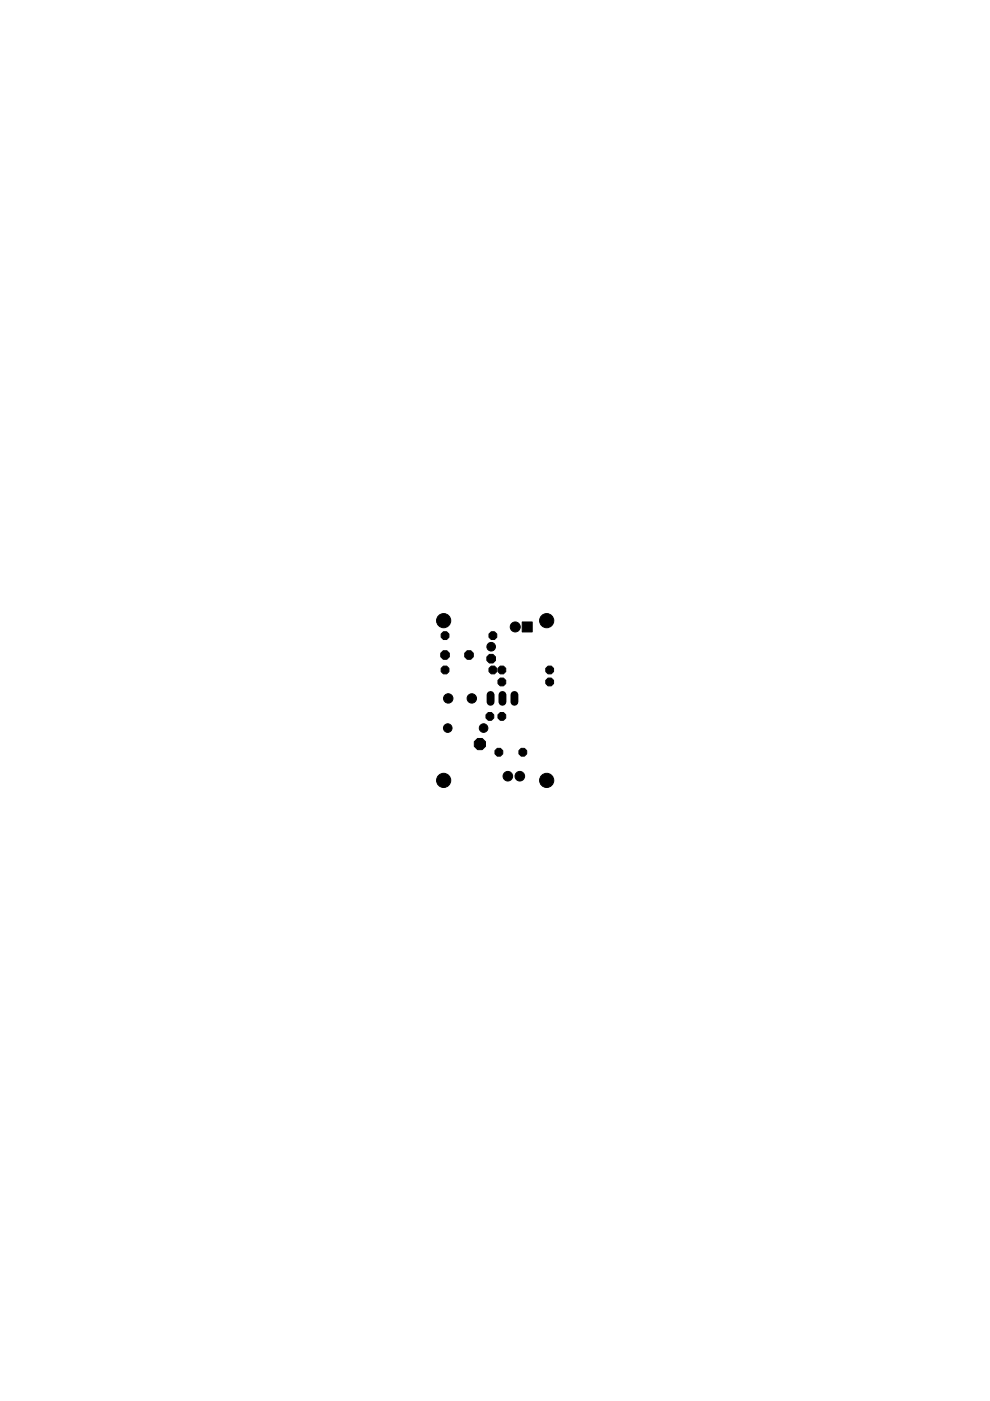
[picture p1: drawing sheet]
<svg xmlns="http://www.w3.org/2000/svg" width="210mm" height="297mm" viewBox="0 0 210 297" stroke-linecap="round" stroke-linejoin="round" font-family="sans-serif">
<g fill="#000" stroke="#000" stroke-width=".21">
<circle cx="94.1" cy="131.6" r="1.5"/>
<circle cx="104.1" cy="137.1" r=".91"/>
<circle cx="109.2" cy="132.9" r="1.06"/>
<circle cx="115.9" cy="131.6" r="1.5"/>
<circle cx="94.9" cy="154.4" r=".91"/>
<circle cx="95" cy="148.1" r=".99"/>
<circle cx="100" cy="148.1" r=".99"/>
<circle cx="102.5" cy="154.4" r=".91"/>
<circle cx="94.1" cy="165.5" r="1.5"/>
<circle cx="107.7" cy="164.6" r="1.02"/>
<circle cx="110.2" cy="164.6" r="1.02"/>
<circle cx="115.9" cy="165.5" r="1.5"/>
</g>
<g fill="#000" stroke="#000" stroke-width=".21">
<path d="M110.7 131.9h2.1v2.1h-2.1z"/>
<circle cx="94.4" cy="134.8" r=".89"/>
<circle cx="94.4" cy="138.9" r=".99"/>
<circle cx="99.4" cy="138.9" r=".99"/>
<circle cx="104.1" cy="139.7" r=".99"/>
<circle cx="104.5" cy="134.8" r=".89"/>
<circle cx="94.4" cy="142" r=".89"/>
<circle cx="101.7" cy="157.8" r="1.28"/>
<circle cx="103.9" cy="151.9" r=".89"/>
<circle cx="104.5" cy="142" r=".89"/>
<circle cx="105.8" cy="159.5" r=".89"/>
<circle cx="106.4" cy="142" r=".89"/>
<circle cx="106.4" cy="144.6" r=".89"/>
<circle cx="106.4" cy="151.9" r=".89"/>
<circle cx="110.8" cy="159.5" r=".89"/>
<circle cx="116.5" cy="142" r=".89"/>
<circle cx="116.5" cy="144.6" r=".89"/>
</g>
<path d="M104 147.3v1.5M106.5 147.3v1.5M109.1 147.3v1.5" fill="none" stroke="#000" stroke-width="1.7"/>
</svg>
